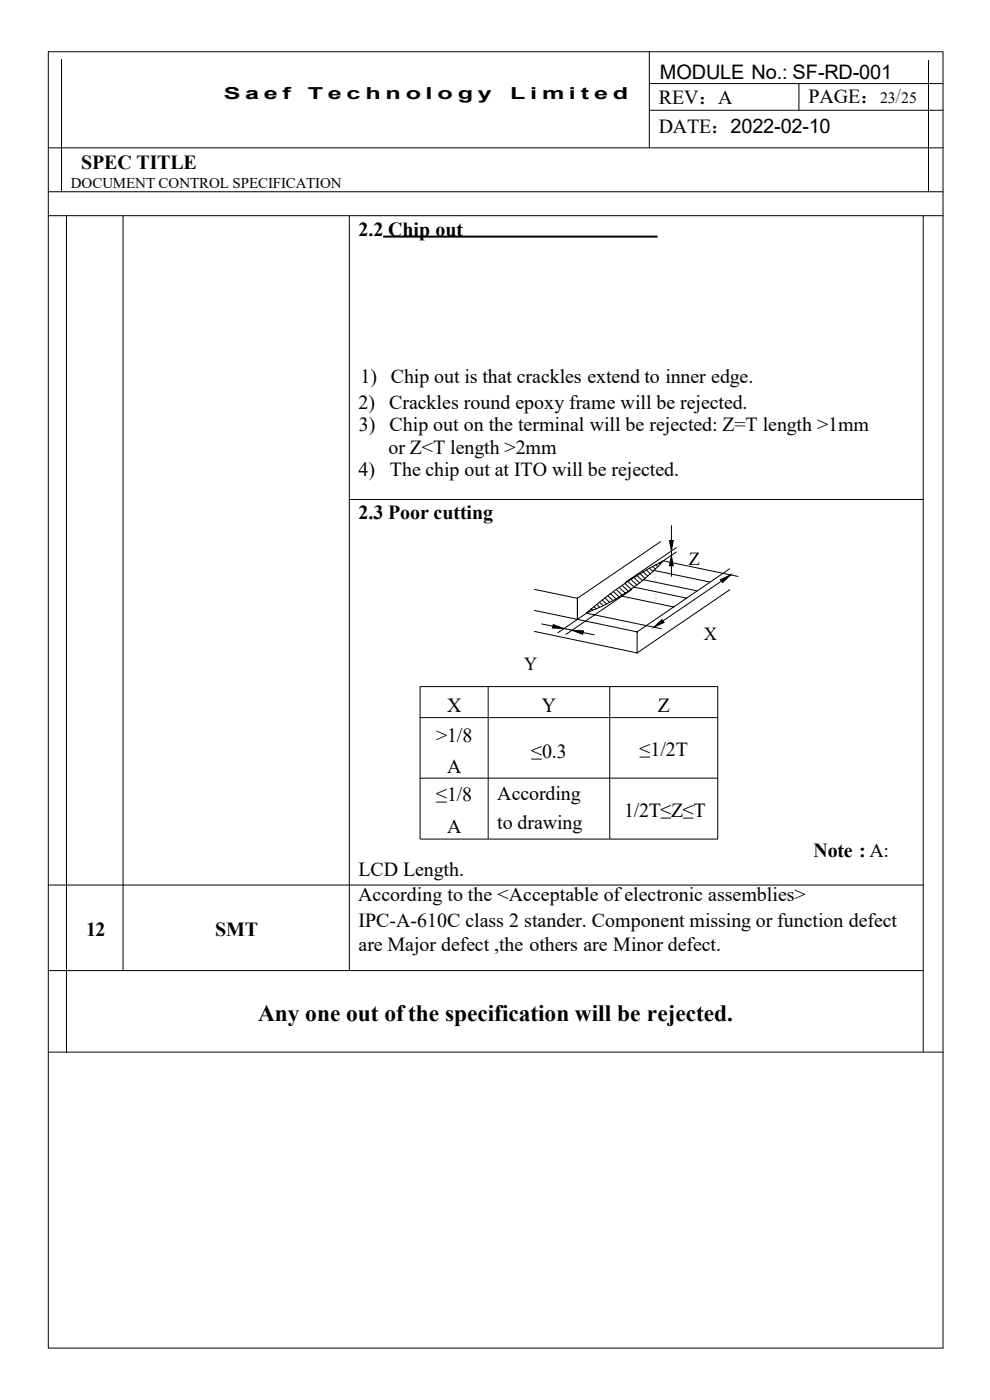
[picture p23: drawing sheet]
<svg xmlns="http://www.w3.org/2000/svg" width="210mm" height="297mm" viewBox="0 0 210 297" stroke-linecap="round" stroke-linejoin="round" font-family="sans-serif">
<defs><g id="words">
<text font-size="5" x="54.8" y="216.6">Any one out ofthe specification will be rejected.</text>
<g font-size="4.2">
<text x="140" y="16.8">MODULE No.: SF-RD-001</text>
<text x="139.7" y="22.1">REV：A</text>
<text x="171.5" y="21.9">PAGE：</text>
<text x="139.7" y="28.3">DATE：2022-02-10</text>
<text x="17.2" y="35.9">SPEC TITLE</text>
<text x="76.1" y="50">2.2 Chip out</text>
<text x="76.5" y="81.3">1) Chip out is that crackles extend to inner edge.</text>
<text x="76" y="86.8">2)</text>
<text x="82.5" y="86.8">Crackles round epoxy frame will be rejected.</text>
<text x="76.1" y="91.5">3)</text>
<text x="82.6" y="91.5">Chip out on the terminal will be rejected: Z=T length &gt;1mm</text>
<text x="76" y="101">4)</text>
<text x="82.4" y="96.4">or Z&lt;T length &gt;2mm</text>
<text x="82.7" y="101">The chip out at ITO will be rejected.</text>
<text x="76.1" y="110.2">2.3 Poor cutting</text>
<text x="94.8" y="151.1">X</text>
<text x="114.9" y="151.1">Y</text>
<text x="139.5" y="151.1">Z</text>
<text x="92.5" y="157.3">&gt;1/8</text>
<text x="112.7" y="160.8">≤0.3</text>
<text x="135.7" y="160.4">≤1/2T</text>
<text x="94.8" y="163.9">A</text>
<text x="92.5" y="170">≤1/8</text>
<text x="105.5" y="169.8">According</text>
<text x="132.4" y="173.2">1/2T≤Z≤T</text>
<text x="94.8" y="176.8">A</text>
<text x="105.5" y="176">to drawing</text>
<text x="76" y="185.9">LCD Length.</text>
<text x="172.6" y="181.8">Note : A:</text>
<text x="76" y="191.2">According to the &lt;Acceptable ofelectronic assemblies&gt;</text>
<text x="76.1" y="196.7">IPC-A-610C class 2 stander. Component missing or function defect</text>
<text x="18.2" y="198.6">12</text>
<text x="45.7" y="198.6">SMT</text>
<text x="76.1" y="201.7">are Major defect ,the others are Minor defect.</text>
</g>
<text font-size="4.2" fill="#f00" x="190" y="21.9">/</text>
<g font-size="3.9">
<text x="146.1" y="119.9">Z</text>
<text x="149.3" y="135.8">X</text>
<text x="111.2" y="142.2">Y</text>
</g>
<g font-size="3.5">
<text x="47.5" y="21">S a e f</text>
<text x="65.3" y="21">T e c h n o l o g y</text>
<text x="108.2" y="21">L i m i t e d</text>
</g>
<g font-size="3.4">
<text x="186.7" y="21.9">23</text>
<text x="191.1" y="21.9">25</text>
</g>
<text font-size="3.2" x="15" y="39.9">DOCUMENT CONTROL SPECIFICATION</text>
</g></defs>
<path d="M81.3 50.2h58.2" fill="none" stroke="#000" stroke-width=".42"/>
<path d="M105.4 110.4h59.1v29.3h-59.1z" fill-rule="evenodd" fill="#fff"/>
<g fill="#000">
<path d="M142.3 117.8h.2l-.4 2.3-.1-.2h.8l-.1 .2zM142.4 117.2l.5 2.9h-1z"/>
<path d="M141.9 114.6h1l-.5 2.9zM142.1 114.7l.4 2.2h-.2l.4-2.2 .1 .1h-.8z"/>
<path d="M117.3 132.6l.2-.1-.2 .8-.1-.2 2.4 .2v.2zM117.3 132.4l3 1.1-3.3-.2z"/>
<path d="M122.4 126.8l17.8-11.9-17.7 12.1zM122.4 126.9h.2l-.1 4.6zM118.3 134.1l6.4-4.2-6.3 4.4zM113.3 129.4l22 4.7-21.9-4.5zM135.1 134l.2 .1-.1 4.5zM113.3 133.9l22 4.6-21.9-4.4zM135.1 138.4l19.8-13.3-19.7 13.5zM122.4 126.9h.2l-.1 4.6zM134.4 124.5l11.4 2.4-11.3-2.2zM131.6 126.4l11.4 2.4-11.3-2.3zM113.3 125l9.3 2-9.2-1.9zM135.1 134l19.8-13.4-19.7 13.5z"/>
<path d="M120.7 133.6l3.2 .1-.2 1zM121.4 133.6l2.2 .9h-.1l.2-.7 .1 .1-2.5-.1z"/>
<path d="M123.6 134.1l2.6 .6-2.5-.4zM114.8 132.3l2.6 .6-2.5-.4zM119.5 133.3l1.9 .4-1.8-.3z"/>
<path d="M124.8 129.6l.3 .3zM125.1 129.1h.4l-.1 .2h.3h-.3l.1-.2 .3 .5zM125.9 128.6l.7 .6zM126.5 128.2l.8 .7zM127.1 127.7l.9 .9zM127.7 127.2l1 1zM128.2 126.8l1.2 1.1zM128.8 126.3h.2l1.1 1.2zM129.2 125.8l.4 .1-.1 .2h.3h-.3l.1-.2 1.2 1.2zM130 125.4l1.4 1.3zM130.6 125l1.5 1.3-1.5-1.2zM131.2 124.6l1.5 1.3zM131.9 124.1l1.5 1.4zM132.3 123.7h.4l-.1 .2h.2h-.2v-.2l1.4 1.4zM133.1 123.3l1.5 1.3zM133.8 122.9l1.4 1.3zM134.4 122.5l1.4 1.2zM135 122l1.4 1.3zM135.7 121.7l1.2 1.1zM136.2 121.2l.3 .1-.1 .1h.3h-.3l.1-.2 1 1.1zM137 120.9l1.1 .9zM137.7 120.5l.9 .8zM138.4 120.1l.7 .7zM139 119.7l.6 .6zM139.7 119.4l.5 .4zM140.4 119.1a.15 .15 0 0 1 .3 0 .15 .15 0 0 1-.3 0zM140.6 131.6l12.5-8.4-12.4 8.6z"/>
<path d="M138.7 121l12 2.5-12-2.4zM136.4 122.9l11.6 2.5-11.5-2.3zM124.2 130.1a65.8 65.8 0 0 1 16.7-11.2l-7 4.1-3.2 2.2-6.2 4.9v-.2h.3h-.3l.1 .2zM124.4 129.9l3.1-1.3 3-1.5 2.8-1.8 2.6-2 2.5-2.1 2.3-2.3h.2a39.5 39.5 0 0 1-16.5 11.1zM132.7 123.4l10.8-7.3-10.7 7.5zM124.6 130.1l15.8 3.3-15.8-3.2zM140.9 119l15.8 3.3-15.7-3.1zM120 134.5l14.1-9.5-14 9.7zM140.7 118.9l2.8-1.9-2.7 2z"/>
<path d="M138.2 133.5l2.2-2.2 .6 .8zM138.7 133l2.1-1v.1l-.5-.6h.2l-1.7 1.7z"/>
<path d="M142.4 120l.1 .1-.1 2.3zM142.4 111.5h.1l-.1 3.3zM142.4 116.8l.1 .1-.1 1z"/>
<path d="M152.9 122.9l.5 .6h-.2l1.7-1.6 .1 .2-2.1 1zM152.7 122.9l2.8-1.3-2.2 2.1z"/>
</g>
<path d="M142 114.7h.8l-.4 2.2zM117.3 132.5l2.3 .8-2.4-.1zM121.4 133.7l2.4 .2-.2 .7zM138.7 133.1l1.7-1.7 .5 .6zM142.4 117.8l.4 2.3h-.8zM152.8 123l2.2-1-1.7 1.6z" fill="#000"/>
<g fill="none" stroke="#000" stroke-width=".21">
<path d="M10.2 11h189.9M10.2 10.9v275.1M13.1 12.6v28.2M137.7 17.7h62.4M137.7 10.9v20.4M169.5 17.7v5.7M197.1 12.7v28M200 11v275M10.2 31.4h189.9M137.7 23.4h62.4M10.2 40.7h189.9M10.2 45.8h189.9"/>
<path d="M14.1 45.6v177.8M26.1 45.7v160.2M74.1 45.7v160.2M195.8 45.7v177.5M74.1 106h121.8M89.1 145.7h63.2M89.1 152.2h63.2M89.1 145.6v32.4M103.6 145.6v32.4M129.3 145.6v32.4M152.3 145.6v32.4M89.1 165.1h63.2"/>
<path d="M89.1 178h63.2M10.2 187.8h185.7M10.2 205.9h185.7M10.2 223.2h189.9M10.2 286h189.9"/>
</g>
<use href="#words"/>
</svg>
